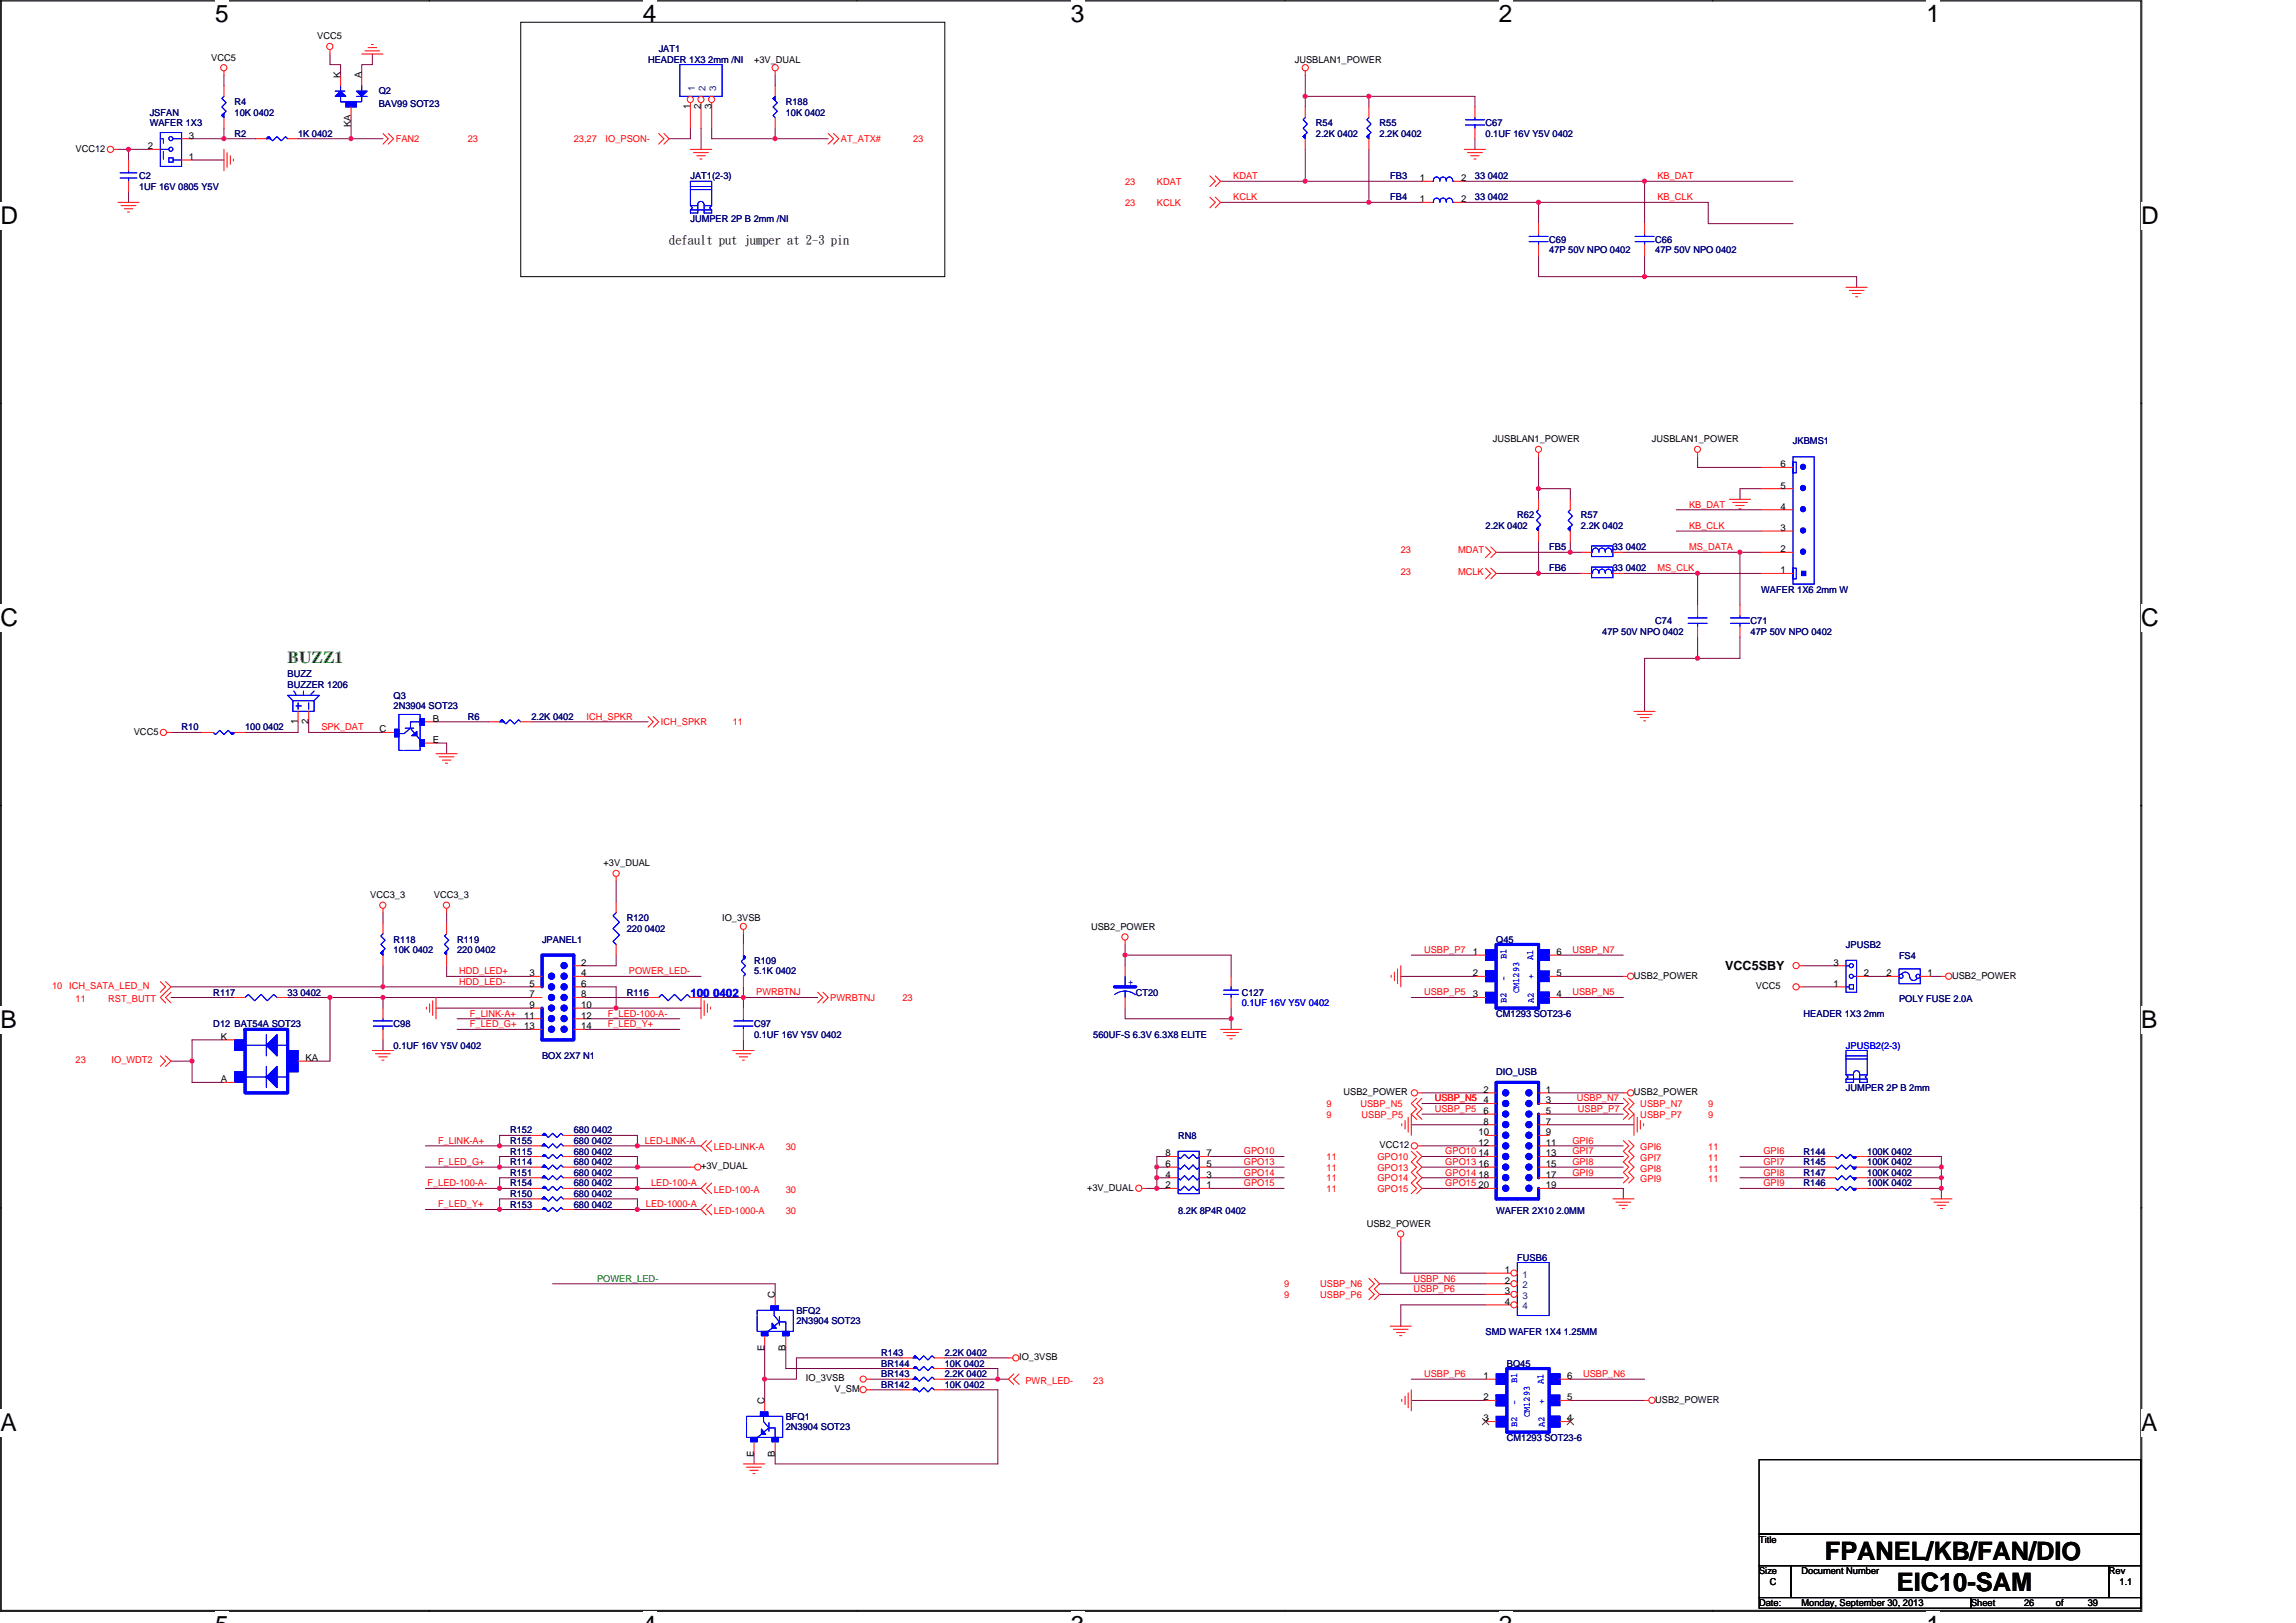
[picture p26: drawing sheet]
<svg xmlns="http://www.w3.org/2000/svg" width="297mm" height="210mm" viewBox="0 0 297 210" stroke-linecap="round" stroke-linejoin="round" font-family="sans-serif">
<defs><g id="words">
<g font-size="3.3">
<text x="236.1" y="201.8">FPANEL/KB/FAN/DIO</text>
<text x="245.4" y="205.9">EIC10-SAM</text>
</g>
<g font-size="3.2">
<text x="27.8" y="2.9">5</text>
<text x="83.2" y="2.9">4</text>
<text x="138.5" y="2.9">3</text>
<text x="193.9" y="2.9">2</text>
<text x="249.3" y="2.9">1</text>
<text x=".1" y="29">D</text>
<text x="277" y="29">D</text>
<text x=".1" y="81">C</text>
<text x="277" y="81">C</text>
<text x=".1" y="133.1">B</text>
<text x="277" y="133.1">B</text>
<text x=".1" y="185.1">A</text>
<text x="277" y="185.1">A</text>
</g>
<text font-size="2.2" fill="#008000" x="37.2" y="85.8">BUZZ1</text>
<g font-size="1.6">
<text x="86.6" y="31.6">default put jumper at 2-3 pin</text>
<text x="223.2" y="125.5">VCC5SBY</text>
</g>
<text font-size="1.5" fill="#00f" x="89.3" y="129.1">100 0402</text>
<g font-size="1.2">
<text x="41" y="5.1">VCC5</text>
<text x="27.3" y="7.8">VCC5</text>
<text x="44" y="10.1" transform="rotate(-90 44 10.1)">K</text>
<text x="46.8" y="10.1" transform="rotate(-90 46.8 10.1)">A</text>
<text x="97.6" y="8.1">+3V_DUAL</text>
<text x="167.5" y="8.1">JUSBLAN1_POWER</text>
<text x="24.4" y="17.9">3</text>
<text x="45.4" y="16.4" transform="rotate(-90 45.4 16.4)">KA</text>
<text x="89.3" y="14.1" transform="rotate(-90 89.3 14.1)">1</text>
<text x="90.7" y="14.1" transform="rotate(-90 90.7 14.1)">2</text>
<text x="92.1" y="14.1" transform="rotate(-90 92.1 14.1)">3</text>
<text x="9.8" y="19.6">VCC12</text>
<text x="19.1" y="19.3">2</text>
<text x="24.4" y="20.7">1</text>
<text x="183.7" y="23.4">1</text>
<text x="189" y="23.4">2</text>
<text x="183.7" y="26.2">1</text>
<text x="189" y="26.2">2</text>
<text x="193.1" y="57.2">JUSBLAN1_POWER</text>
<text x="213.7" y="57.2">JUSBLAN1_POWER</text>
<text x="230.3" y="65.9">4</text>
<text x="230.3" y="63.2">5</text>
<text x="230.3" y="60.5">6</text>
<text x="230.3" y="71.4">2</text>
<text x="230.3" y="68.7">3</text>
<text x="230.3" y="74.2">1</text>
<text x="17.3" y="95.1">VCC5</text>
<text x="38.5" y="93.7" transform="rotate(-90 38.5 93.7)">1</text>
<text x="39.9" y="93.7" transform="rotate(-90 39.9 93.7)">2</text>
<text x="49.1" y="94.7">C</text>
<text x="56" y="93.4">B</text>
<text x="56" y="96.1">E</text>
<text x="78.1" y="112.1">+3V_DUAL</text>
<text x="47.9" y="116.2">VCC3_3</text>
<text x="56.1" y="116.2">VCC3_3</text>
<text x="93.4" y="119.2">IO_3VSB</text>
<text x="75.2" y="124.9">2</text>
<text x="141.2" y="120.3">USB2_POWER</text>
<text x="190.6" y="123.5">1</text>
<text x="201.4" y="123.5">6</text>
<text x="237.2" y="124.9">3</text>
<text x="67.8" y="131.8">11</text>
<text x="68.5" y="126.3">3</text>
<text x="68.5" y="127.7">5</text>
<text x="68.5" y="129">7</text>
<text x="68.5" y="130.4">9</text>
<text x="75.2" y="126.3">4</text>
<text x="75.2" y="127.7">6</text>
<text x="75.2" y="129">8</text>
<text x="75.2" y="130.4">10</text>
<text x="75.2" y="131.8">12</text>
<text x="190.6" y="126.3">2</text>
<text x="190.6" y="129">3</text>
<text x="201.4" y="129">4</text>
<text x="201.4" y="126.3">5</text>
<text x="211.4" y="126.6">USB2_POWER</text>
<text x="227.2" y="128">VCC5</text>
<text x="237.2" y="127.7">1</text>
<text x="241.1" y="126.3">2</text>
<text x="244" y="126.3">2</text>
<text x="249.4" y="126.3">1</text>
<text x="252.5" y="126.6">USB2_POWER</text>
<text x="28.6" y="134.5">K</text>
<text x="39.5" y="137.3">KA</text>
<text x="67.8" y="133.2">13</text>
<text x="75.2" y="133.2">14</text>
<text x="28.6" y="140">A</text>
<text x="173.8" y="141.7">USB2_POWER</text>
<text x="191.9" y="141.4">2</text>
<text x="191.9" y="142.7">4</text>
<text x="200" y="141.4">1</text>
<text x="200" y="142.7">3</text>
<text x="211.4" y="141.7">USB2_POWER</text>
<text x="150.8" y="149.6">8</text>
<text x="156.1" y="149.6">7</text>
<text x="178.5" y="148.6">VCC12</text>
<text x="191.3" y="146.9">10</text>
<text x="191.3" y="148.2">12</text>
<text x="191.3" y="149.6">14</text>
<text x="191.9" y="144.1">6</text>
<text x="191.9" y="145.5">8</text>
<text x="200" y="144.1">5</text>
<text x="200" y="145.5">7</text>
<text x="200" y="146.9">9</text>
<text x="200" y="148.2">11</text>
<text x="200" y="149.6">13</text>
<text x="90.7" y="151.3">+3V_DUAL</text>
<text x="140.6" y="154.1">+3V_DUAL</text>
<text x="150.8" y="153.7">2</text>
<text x="150.8" y="152.4">4</text>
<text x="150.8" y="151">6</text>
<text x="156.1" y="153.7">1</text>
<text x="156.1" y="152.4">3</text>
<text x="156.1" y="151">5</text>
<text x="191.3" y="151">16</text>
<text x="191.3" y="152.4">18</text>
<text x="191.3" y="153.7">20</text>
<text x="200" y="151">15</text>
<text x="200" y="152.4">17</text>
<text x="200" y="153.7">19</text>
<text x="176.8" y="158.7">USB2_POWER</text>
<text x="100.3" y="167.9" transform="rotate(-90 100.3 167.9)">C</text>
<text x="194.7" y="164.7">1</text>
<text x="194.7" y="166.1">2</text>
<text x="194.7" y="167.4">3</text>
<text x="194.7" y="168.8">4</text>
<text x="98.9" y="174.7" transform="rotate(-90 98.9 174.7)">E</text>
<text x="101.6" y="174.7" transform="rotate(-90 101.6 174.7)">B</text>
<text x="104.3" y="178.7">IO_3VSB</text>
<text x="131.8" y="176">IO_3VSB</text>
<text x="191.9" y="178.4">1</text>
<text x="202.8" y="178.4">6</text>
<text x="98.9" y="181.6" transform="rotate(-90 98.9 181.6)">C</text>
<text x="108" y="180.1">V_SM</text>
<text x="191.9" y="181.2">2</text>
<text x="191.9" y="183.9">3</text>
<text x="202.8" y="183.9">4</text>
<text x="202.8" y="181.2">5</text>
<text x="214.1" y="181.5">USB2_POWER</text>
<text x="97.5" y="188.4" transform="rotate(-90 97.5 188.4)">E</text>
<text x="100.3" y="188.4" transform="rotate(-90 100.3 188.4)">B</text>
<text x="227.6" y="199.6">Title</text>
<text x="227.6" y="203.7">Size</text>
<text x="233.1" y="203.7">Document Number</text>
<text x="272.8" y="203.7">Rev</text>
<text x="227.6" y="207.8">Date:</text>
<text x="229" y="205.1">C</text>
<text x="233.1" y="207.8">Monday, September 30, 2013</text>
<text x="255" y="207.8">Sheet</text>
<text x="261.9" y="207.8">26</text>
<text x="266" y="207.8">of</text>
<text x="270.1" y="207.8">39</text>
<text x="274.2" y="205.1">1.1</text>
</g>
<g font-size="1.2" fill="#000080">
<text x="83.8" y="8.1">HEADER 1X3 2mm /NI</text>
<text x="85.2" y="6.7">JAT1</text>
<text x="19.4" y="15">JSFAN</text>
<text x="19.4" y="16.3">WAFER 1X3</text>
<text x="30.3" y="17.7">R2</text>
<text x="30.3" y="13.6">R4</text>
<text x="30.3" y="15">10K 0402</text>
<text x="38.6" y="17.7">1K 0402</text>
<text x="49" y="12.2">Q2</text>
<text x="49" y="13.9">BAV99 SOT23</text>
<text x="101.7" y="13.6">R188</text>
<text x="101.7" y="15">10K 0402</text>
<text x="170.2" y="16.3">R54</text>
<text x="170.2" y="17.7">2.2K 0402</text>
<text x="178.5" y="16.3">R55</text>
<text x="178.5" y="17.7">2.2K 0402</text>
<text x="192.2" y="16.3">C67</text>
<text x="192.2" y="17.7">0.1UF 16V Y5V 0402</text>
<text x="18" y="23.2">C2</text>
<text x="89.3" y="23.2">JAT1(2-3)</text>
<text x="179.8" y="23.2">FB3</text>
<text x="190.8" y="23.2">33 0402</text>
<text x="18" y="24.6">1UF 16V 0805 Y5V</text>
<text x="89.3" y="28.7">JUMPER 2P B 2mm /NI</text>
<text x="179.8" y="25.9">FB4</text>
<text x="190.8" y="25.9">33 0402</text>
<text x="200.4" y="31.4">C69</text>
<text x="200.4" y="32.8">47P 50V NPO 0402</text>
<text x="214.1" y="31.4">C66</text>
<text x="214.1" y="32.8">47P 50V NPO 0402</text>
<text x="232" y="57.5">JKBMS1</text>
<text x="192.2" y="68.5">2.2K 0402</text>
<text x="196.3" y="67.1">R62</text>
<text x="200.4" y="71.2">FB5</text>
<text x="204.5" y="67.1">R57</text>
<text x="204.5" y="68.5">2.2K 0402</text>
<text x="208.7" y="71.2">33 0402</text>
<text x="200.4" y="73.9">FB6</text>
<text x="208.7" y="73.9">33 0402</text>
<text x="227.9" y="76.7">WAFER 1X6 2mm W</text>
<text x="207.3" y="82.2">47P 50V NPO 0402</text>
<text x="214.1" y="80.8">C74</text>
<text x="226.5" y="80.8">C71</text>
<text x="226.5" y="82.2">47P 50V NPO 0402</text>
<text x="37.2" y="87.7">BUZZ</text>
<text x="37.2" y="89">BUZZER 1206</text>
<text x="23.5" y="94.5">R10</text>
<text x="31.7" y="94.5">100 0402</text>
<text x="50.9" y="90.4">Q3</text>
<text x="50.9" y="91.8">2N3904 SOT23</text>
<text x="60.5" y="93.2">R6</text>
<text x="68.7" y="93.2">2.2K 0402</text>
<text x="81.1" y="119.2">R120</text>
<text x="50.9" y="121.9">R118</text>
<text x="50.9" y="123.3">10K 0402</text>
<text x="59.1" y="121.9">R119</text>
<text x="59.1" y="123.3">220 0402</text>
<text x="70.1" y="121.9">JPANEL1</text>
<text x="81.1" y="120.6">220 0402</text>
<text x="97.6" y="124.7">R109</text>
<text x="193.6" y="121.9">Q45</text>
<text x="238.8" y="122.6">JPUSB2</text>
<text x="245.7" y="124">FS4</text>
<text x="27.6" y="128.8">R117</text>
<text x="37.2" y="128.8">33 0402</text>
<text x="81.1" y="128.8">R116</text>
<text x="97.6" y="126.1">5.1K 0402</text>
<text x="146.9" y="128.8">CT20</text>
<text x="160.7" y="128.8">C127</text>
<text x="193.6" y="131.6">CM1293 SOT23-6</text>
<text x="233.3" y="131.6">HEADER 1X3 2mm</text>
<text x="245.7" y="129.6">POLY FUSE 2.0A</text>
<text x="27.6" y="132.9">D12 BAT54A SOT23</text>
<text x="50.9" y="132.9">C98</text>
<text x="50.9" y="135.7">0.1UF 16V Y5V 0402</text>
<text x="70.1" y="137">BOX 2X7 N1</text>
<text x="97.6" y="132.9">C97</text>
<text x="97.6" y="134.3">0.1UF 16V Y5V 0402</text>
<text x="141.4" y="134.3">560UF-S 6.3V 6.3X8 ELITE</text>
<text x="193.6" y="139.1">DIO_USB</text>
<text x="238.8" y="141.2">JUMPER 2P B 2mm</text>
<text x="66" y="148">R155</text>
<text x="66" y="146.6">R152</text>
<text x="66" y="149.4">R115</text>
<text x="74.2" y="148">680 0402</text>
<text x="74.2" y="146.6">680 0402</text>
<text x="74.2" y="149.4">680 0402</text>
<text x="152.4" y="147.3">RN8</text>
<text x="233.3" y="149.4">R144</text>
<text x="241.6" y="149.4">100K 0402</text>
<text x="66" y="152.1">R151</text>
<text x="66" y="154.9">R150</text>
<text x="66" y="153.5">R154</text>
<text x="66" y="150.7">R114</text>
<text x="74.2" y="152.1">680 0402</text>
<text x="74.2" y="154.9">680 0402</text>
<text x="74.2" y="153.5">680 0402</text>
<text x="74.2" y="150.7">680 0402</text>
<text x="233.3" y="150.7">R145</text>
<text x="233.3" y="152.1">R147</text>
<text x="233.3" y="153.5">R146</text>
<text x="241.6" y="150.7">100K 0402</text>
<text x="241.6" y="152.1">100K 0402</text>
<text x="241.6" y="153.5">100K 0402</text>
<text x="66" y="156.2">R153</text>
<text x="74.2" y="156.2">680 0402</text>
<text x="152.4" y="157.1">8.2K 8P4R 0402</text>
<text x="193.6" y="157.1">WAFER 2X10 2.0MM</text>
<text x="196.3" y="163.1">FUSB6</text>
<text x="103" y="169.9">BFQ2</text>
<text x="103" y="171.3">2N3904 SOT23</text>
<text x="192.2" y="172.7">SMD WAFER 1X4 1.25MM</text>
<text x="114" y="176.8">BR144</text>
<text x="114" y="179.6">BR142</text>
<text x="114" y="175.5">R143</text>
<text x="114" y="178.2">BR143</text>
<text x="122.2" y="176.8">10K 0402</text>
<text x="122.2" y="179.6">10K 0402</text>
<text x="122.2" y="175.5">2.2K 0402</text>
<text x="122.2" y="178.2">2.2K 0402</text>
<text x="194.9" y="176.8">BQ45</text>
<text x="101.7" y="183.7">BFQ1</text>
<text x="101.7" y="185">2N3904 SOT23</text>
<text x="194.9" y="186.4">CM1293 SOT23-6</text>
</g>
<g font-size="1.2" fill="#004080">
<text x="89.9" y="11.8" transform="rotate(-90 89.9 11.8)">1</text>
<text x="91.3" y="11.8" transform="rotate(-90 91.3 11.8)">2</text>
<text x="92.6" y="11.8" transform="rotate(-90 92.6 11.8)">3</text>
<text x="197" y="165.3">1</text>
<text x="197" y="166.7">2</text>
<text x="197" y="168">3</text>
<text x="197" y="169.4">4</text>
</g>
<g font-size="1.2" fill="#f00">
<text x="51.2" y="18.4">FAN2</text>
<text x="60.5" y="18.4">23</text>
<text x="74.2" y="18.4">23,27</text>
<text x="78.4" y="18.4">IO_PSON-</text>
<text x="108.8" y="18.4">AT_ATX#</text>
<text x="118.1" y="18.4">23</text>
<text x="145.6" y="23.9">23</text>
<text x="149.7" y="23.9">KDAT</text>
<text x="159.6" y="23.2">KDAT</text>
<text x="214.4" y="23.2">KB_DAT</text>
<text x="145.6" y="26.6">23</text>
<text x="149.7" y="26.6">KCLK</text>
<text x="159.6" y="25.9">KCLK</text>
<text x="214.4" y="25.9">KB_CLK</text>
<text x="218.5" y="65.7">KB_DAT</text>
<text x="181.2" y="71.6">23</text>
<text x="188.6" y="71.6">MDAT</text>
<text x="218.5" y="68.4">KB_CLK</text>
<text x="218.5" y="71.2">MS_DATA</text>
<text x="181.2" y="74.4">23</text>
<text x="188.6" y="74.4">MCLK</text>
<text x="214.4" y="73.9">MS_CLK</text>
<text x="41.6" y="94.5">SPK_DAT</text>
<text x="75.9" y="93.1">ICH_SPKR</text>
<text x="85.5" y="93.8">ICH_SPKR</text>
<text x="94.8" y="93.8">11</text>
<text x="184.2" y="123.3">USBP_P7</text>
<text x="203.4" y="123.3">USBP_N7</text>
<text x="6.7" y="128">10</text>
<text x="9" y="128">ICH_SATA_LED_N</text>
<text x="9.8" y="129.6">11</text>
<text x="14" y="129.6">RST_BUTT</text>
<text x="59.4" y="126">HDD_LED+</text>
<text x="59.4" y="127.4">HDD_LED-</text>
<text x="60.8" y="131.5">F_LINK-A+</text>
<text x="78.6" y="131.5">F_LED-100-A-</text>
<text x="81.4" y="126">POWER_LED-</text>
<text x="97.8" y="128.8">PWRBTNJ</text>
<text x="107.4" y="129.5">PWRBTNJ</text>
<text x="116.8" y="129.5">23</text>
<text x="184.2" y="128.8">USBP_P5</text>
<text x="203.4" y="128.8">USBP_N5</text>
<text x="9.8" y="137.6">23</text>
<text x="14.4" y="137.6">IO_WDT2</text>
<text x="60.8" y="132.9">F_LED_G+</text>
<text x="78.6" y="132.9">F_LED_Y+</text>
<text x="171.6" y="143.2">9</text>
<text x="176" y="143.2">USBP_N5</text>
<text x="185.6" y="143.9">USBP_P5</text>
<text x="185.6" y="142.5">USBP_N5</text>
<text x="204" y="142.5">USBP_N7</text>
<text x="204.1" y="143.9">USBP_P7</text>
<text x="212.2" y="143.2">USBP_N7</text>
<text x="221" y="143.2">9</text>
<text x="56.7" y="148">F_LINK-A+</text>
<text x="83.4" y="148">LED-LINK-A</text>
<text x="92.3" y="148.8">LED-LINK-A</text>
<text x="101.7" y="148.8">30</text>
<text x="160.9" y="149.4">GPO10</text>
<text x="171.6" y="144.6">9</text>
<text x="176.1" y="144.6">USBP_P5</text>
<text x="187" y="149.4">GPO10</text>
<text x="203.4" y="149.4">GPI7</text>
<text x="203.4" y="148">GPI6</text>
<text x="212.2" y="148.8">GPI6</text>
<text x="212.2" y="144.6">USBP_P7</text>
<text x="221" y="144.6">9</text>
<text x="221" y="148.8">11</text>
<text x="228.1" y="149.4">GPI6</text>
<text x="55.3" y="153.5">F_LED-100-A-</text>
<text x="56.7" y="150.7">F_LED_G+</text>
<text x="84.2" y="153.5">LED-100-A</text>
<text x="92.3" y="154.3">LED-100-A</text>
<text x="101.7" y="154.3">30</text>
<text x="160.9" y="150.7">GPO13</text>
<text x="160.9" y="152.1">GPO14</text>
<text x="160.9" y="153.5">GPO15</text>
<text x="171.6" y="150.1">11</text>
<text x="171.6" y="151.4">11</text>
<text x="171.6" y="152.8">11</text>
<text x="171.6" y="154.2">11</text>
<text x="178.2" y="150.1">GPO10</text>
<text x="178.2" y="151.4">GPO13</text>
<text x="178.2" y="152.8">GPO14</text>
<text x="178.2" y="154.2">GPO15</text>
<text x="187" y="150.7">GPO13</text>
<text x="187" y="153.5">GPO15</text>
<text x="187" y="152.1">GPO14</text>
<text x="203.4" y="150.7">GPI8</text>
<text x="203.4" y="152.1">GPI9</text>
<text x="212.2" y="150.2">GPI7</text>
<text x="212.2" y="151.6">GPI8</text>
<text x="212.2" y="153">GPI9</text>
<text x="221" y="150.2">11</text>
<text x="221" y="151.6">11</text>
<text x="221" y="153">11</text>
<text x="228.1" y="152.1">GPI8</text>
<text x="228.1" y="153.5">GPI9</text>
<text x="228.1" y="150.7">GPI7</text>
<text x="56.7" y="156.2">F_LED_Y+</text>
<text x="83.6" y="156.2">LED-1000-A</text>
<text x="92.3" y="157.1">LED-1000-A</text>
<text x="101.7" y="157.1">30</text>
<text x="166.1" y="166.5">9</text>
<text x="166.1" y="167.9">9</text>
<text x="170.8" y="166.5">USBP_N6</text>
<text x="170.8" y="167.9">USBP_P6</text>
<text x="182.9" y="165.8">USBP_N6</text>
<text x="182.9" y="167.2">USBP_P6</text>
<text x="132.7" y="179">PWR_LED-</text>
<text x="141.4" y="179">23</text>
<text x="184.2" y="178.2">USBP_P6</text>
<text x="204.8" y="178.2">USBP_N6</text>
</g>
<g font-size="1.2" fill="#00f">
<text x="194.9" y="124.1" transform="rotate(-90 194.9 124.1)">B1</text>
<text x="198.3" y="124.2" transform="rotate(-90 198.3 124.2)">A1</text>
<text x="146" y="127.4">+</text>
<text x="160.7" y="130.2">0.1UF 16V Y5V 0402</text>
<text x="194.9" y="129.8" transform="rotate(-90 194.9 129.8)">B2</text>
<text x="194.9" y="126.9" transform="rotate(-90 194.9 126.9)">-</text>
<text x="196.6" y="128.5" transform="rotate(-90 196.6 128.5)">CM1293</text>
<text x="198.5" y="129.8" transform="rotate(-90 198.5 129.8)">A2</text>
<text x="198.5" y="126.7" transform="rotate(-90 198.5 126.7)">+</text>
<text x="238.8" y="135.7">JPUSB2(2-3)</text>
<text x="196.3" y="179" transform="rotate(-90 196.3 179)">B1</text>
<text x="199.7" y="179.1" transform="rotate(-90 199.7 179.1)">A1</text>
<text x="196.3" y="184.6" transform="rotate(-90 196.3 184.6)">B2</text>
<text x="196.3" y="181.7" transform="rotate(-90 196.3 181.7)">-</text>
<text x="197.9" y="183.4" transform="rotate(-90 197.9 183.4)">CM1293</text>
<text x="199.8" y="184.6" transform="rotate(-90 199.8 184.6)">A2</text>
<text x="199.8" y="181.6" transform="rotate(-90 199.8 181.6)">+</text>
</g>
<text font-size="1.2" fill="#008000" x="77.3" y="165.8">POWER_LED-</text>
</g></defs>
<path d="M0 0h277.1v208.5h-277.1zM.2 .1h276.8v208.2h-276.8z" fill="none" stroke="#000" stroke-width=".13"/>
<g fill="#fff">
<path d="M27.8 .1h1.8v3.5h-1.8z"/>
<path d="M27.8 208.4h1.8v1.5h-1.8z"/>
</g>
<path d="M55.5 0v.1M55.5 208.3v.2" fill="none" stroke="#000" stroke-width=".13"/>
<g fill="#fff">
<path d="M83.2 .1h1.7v3.5h-1.7z"/>
<path d="M83.2 208.4h1.7v1.5h-1.7z"/>
</g>
<path d="M110.9 0v.1M110.9 208.3v.2" fill="none" stroke="#000" stroke-width=".13"/>
<g fill="#fff">
<path d="M138.5 .1h1.8v3.5h-1.8z"/>
<path d="M138.5 208.4h1.8v1.5h-1.8z"/>
</g>
<path d="M166.2 0v.1M166.2 208.3v.2" fill="none" stroke="#000" stroke-width=".13"/>
<g fill="#fff">
<path d="M193.9 .1h1.8v3.5h-1.8z"/>
<path d="M193.9 208.4h1.8v1.5h-1.8z"/>
</g>
<path d="M221.6 0v.1M221.6 208.3v.2" fill="none" stroke="#000" stroke-width=".13"/>
<g fill="#fff">
<path d="M249.3 .1h1.7v3.5h-1.7z"/>
<path d="M249.3 208.4h1.7v1.5h-1.7z"/>
<path d="M.1 26.1h2.3v3.6h-2.3z"/>
<path d="M277 26.1h2.3v3.6h-2.3z"/>
<path d="M.1 78.2h2.3v3.5h-2.3z"/>
<path d="M277 78.2h2.3v3.5h-2.3z"/>
</g>
<path d="M0 52.2h.2M277 52.2h.1" fill="none" stroke="#000" stroke-width=".13"/>
<g fill="#fff">
<path d="M.1 130.2h2.1v3.6h-2.1z"/>
<path d="M277 130.2h2.1v3.6h-2.1z"/>
</g>
<path d="M0 104.2h.2M277 104.2h.1" fill="none" stroke="#000" stroke-width=".13"/>
<path d="M.1 104.2h.1z" fill="#000" stroke="#000" stroke-width=".13"/>
<g fill="#fff">
<path d="M.1 182.3h2.1v3.5h-2.1z"/>
<path d="M277 182.3h2.1v3.5h-2.1z"/>
</g>
<path d="M67.4 2.9h54.8v32.9h-54.8zM0 156.3h.2M277 156.3h.1M227.6 188.8h49.4v9.7h-49.4zM227.6 198.5h49.4v4.1h-49.4zM227.6 202.6h4.1v4.1h-4.1zM227.6 206.7h27.4v1.4h-27.4zM231.7 202.6h41.1v4.1h-41.1zM255 206.7h22v1.4h-22zM272.8 202.6h4.2v4.1h-4.2z" fill="none" stroke="#000" stroke-width=".13"/>
<g fill="none" stroke="#800040" stroke-width=".13">
<path d="M15.3 19.3h1.3M16.6 19.3h2.8M16.6 19.3v1.4M24.8 17.9h4.2M29 9.7v1.4M29 16.6v1.3M29 17.9h4.1M38.6 17.9h6.8M42.7 7v1.4h1.4v1.3M45.4 17.9h4.1M45.4 15.2v2.7M48.2 7v1.4h-1.4v1.3"/>
<path d="M89.3 16.6v1.3h-2.7M90.7 16.6v2.7M92.1 16.6v1.3h8.2M100.3 9.7v1.4M100.3 16.6v1.3M100.3 17.9h6.8M168.9 12.5h8.2M168.9 19.3v4.2M168.9 9.7v2.8M168.9 12.5v1.3M177.1 19.3v6.9M177.1 12.5v1.3"/>
<path d="M177.1 12.5h13.7v1.3M190.8 17.9v1.4M16.6 24.8v1.4M24.8 20.7h4.2M157.9 26.2h19.2M157.9 23.5h11M168.9 23.5h15.1M177.1 26.2h6.9M189.4 23.5h23.4M189.4 26.2h9.6M199 26.2h22v2.7h11M199 33v2.8h13.8"/>
<path d="M199 26.2v2.7M212.8 33v2.8M212.8 35.8h27.4v1.4M212.8 23.5h19.2M212.8 23.5v5.4M199 59.1v4.1M219.6 59.1v1.4h8.3M193.6 74.2h5.4M193.6 71.5h9.6M199 63.2v1.4M199 63.2h4.2v1.4M199 74.2h5.5"/>
<path d="M199 70.1v4.1M203.2 70.1v1.4M203.2 71.5h1.3M210 71.5h15.1v6.8M210 74.2h9.6v4.1M216.9 66h11M216.9 68.7h11M219.6 74.2h8.3M225.1 71.5h2.8M227.9 63.2h-2.8v1.4M22.1 94.8h4.1M38.6 93.4v1.4h-6.9"/>
<path d="M39.9 93.4v1.4h9.6M56.4 93.4h6.9M56.4 96.1h1.4v1.4M68.7 93.4h15.1M219.6 82.4v2.8M219.6 85.2h-6.8v6.8M225.1 82.4v2.8h-5.5M49.5 118.1v1.4M57.8 118.1v1.4M79.7 114v2.7M22.1 129.1h8.2M22.1 137.3h2.7"/>
<path d="M22.1 127.7h27.4M24.8 137.3v2.7h4.2M29 134.5h-4.2v2.8M37.2 129.1h5.5M42.7 129.1v8.2h-2.8M42.7 129.1h6.8M49.5 124.9v2.8M49.5 127.7h19.2M49.5 134.5v1.4M49.5 129.1v1.3M49.5 129.1h19.2M56.4 130.4h12.3"/>
<path d="M57.8 124.9v1.4h10.9M59.1 131.8h9.6M59.1 133.2h9.6M75.6 131.8h12.3M75.6 133.2h12.3M75.6 129.1h8.2M75.6 127.7h4.1v2.7M75.6 130.4h4.1M75.6 126.3h15.1M79.7 123.6v1.3h-4.1M79.7 130.4h11M90.7 129.1h5.5"/>
<path d="M96.2 129.1h9.6M96.2 129.1v1.3M96.2 120.8v1.4M96.2 134.5v1.4M96.2 127.7v1.4M145.6 122.2v1.4M145.6 130.4v1.4h13.7M145.6 123.6v1.3M145.6 123.6h13.7v2.7M159.3 130.4v1.4M159.3 131.8v1.4M181.2 126.3h9.6"/>
<path d="M182.6 129.1h8.2M182.6 123.6h8.2M201.8 123.6h8.2M201.8 129.1h8.2M201.8 126.3h8.2M233.3 127.7h4.1M233.3 124.9h4.1M241.6 126.3h2.7M249.8 126.3h1.4M55 156.5h9.6M55 148.3h9.6M55 153.8h9.6"/>
<path d="M55 151h9.6M64.6 153.8h4.1M64.6 156.5h4.1M64.6 151h4.1M64.6 148.3h4.1M68.7 149.6h-4.1v1.4M68.7 146.9h-4.1v1.4M68.7 152.4h-4.1v1.4M68.7 155.1h-4.1v1.4M74.2 152.4h8.3v1.4M74.2 153.8h8.3M74.2 156.5h8.3"/>
<path d="M74.2 149.6h8.3v1.4M74.2 146.9h8.3v1.4M74.2 148.3h8.3M74.2 151h8.3M74.2 155.1h8.3v1.4M82.5 151h6.8M82.5 153.8h8.2M82.5 156.5h8.2M82.5 148.3h8.2M148.3 153.8h1.4M149.7 153.8h1.3M149.7 152.4h1.3"/>
<path d="M149.7 151h1.3M149.7 152.4v1.4M149.7 151v1.4M151 149.6h-1.3v1.4M156.5 151h9.6M156.5 152.4h9.6M156.5 153.8h9.6M156.5 149.6h9.6M182.6 145.5h9.6M184 148.3h8.2M184 151h8.2M184 144.1h8.2"/>
<path d="M184 149.6h8.2M184 153.8h8.2M184 141.4h8.2M184 152.4h8.2M184 142.8h8.2M200.4 152.4h9.6M200.4 149.6h9.6M200.4 148.3h9.6M200.4 144.1h9.6M200.4 141.4h9.6M200.4 153.8h9.6v1.3M200.4 151h9.6"/>
<path d="M200.4 142.8h9.6M200.4 145.5h11M225.1 152.4h11M225.1 153.8h11M225.1 151h11M225.1 149.6h11M241.6 152.4h9.6M241.6 149.6h9.6v1.4M241.6 151h9.6M241.6 153.8h9.6M251.2 153.8v1.3M251.2 152.4v1.4"/>
<path d="M251.2 151v1.4M71.5 166.1h28.8v1.4M98.9 178.4v2.8M98.9 174.3v4.1M101.7 174.3v2.8h15.1M112.6 178.4h4.2M112.6 179.8h4.2M116.8 175.7h-13.8v2.7h-4.1M122.2 178.4h6.9M122.2 175.7h8.3M122.2 179.8h6.9v9.6h-28.8v-1.4M122.2 177.1h6.9v1.3"/>
<path d="M129.1 178.4h1.4M178.5 166.1h13.7M178.5 167.5h13.7M181.2 160.6v4.1h11M182.6 178.4h9.6M192.2 168.8h-11v2.8M203.2 178.4h9.6M97.6 188v1.4M182.6 181.2h9.6M203.2 181.2h9.6"/>
</g>
<g fill="#f0f" stroke="#f0f" stroke-width=".13">
<circle cx="79.7" cy="130.4" r=".27"/>
<circle cx="49.5" cy="127.7" r=".27"/>
<circle cx="24.8" cy="137.3" r=".27"/>
<circle cx="16.6" cy="19.3" r=".27"/>
<circle cx="45.4" cy="17.9" r=".27"/>
<circle cx="29" cy="17.9" r=".27"/>
<circle cx="42.7" cy="129" r=".27"/>
<circle cx="49.5" cy="129" r=".27"/>
<circle cx="96.2" cy="129" r=".27"/>
<circle cx="225.1" cy="71.4" r=".27"/>
<circle cx="219.6" cy="74.2" r=".27"/>
<circle cx="199" cy="74.2" r=".27"/>
<circle cx="203.1" cy="71.4" r=".27"/>
<circle cx="199" cy="63.2" r=".27"/>
<circle cx="219.6" cy="85.2" r=".27"/>
<circle cx="168.9" cy="23.4" r=".27"/>
<circle cx="212.8" cy="35.8" r=".27"/>
<circle cx="212.8" cy="23.4" r=".27"/>
<circle cx="199" cy="26.2" r=".27"/>
<circle cx="177.1" cy="26.2" r=".27"/>
<circle cx="168.9" cy="12.5" r=".27"/>
<circle cx="177.1" cy="12.5" r=".27"/>
<circle cx="149.7" cy="153.7" r=".27"/>
<circle cx="149.7" cy="152.4" r=".27"/>
<circle cx="251.1" cy="152.4" r=".27"/>
<circle cx="145.5" cy="123.6" r=".27"/>
<circle cx="251.1" cy="151" r=".27"/>
<circle cx="64.6" cy="156.5" r=".27"/>
<circle cx="64.6" cy="148.2" r=".27"/>
<circle cx="82.4" cy="148.2" r=".27"/>
<circle cx="64.6" cy="151" r=".27"/>
<circle cx="64.6" cy="153.7" r=".27"/>
<circle cx="82.4" cy="153.7" r=".27"/>
<circle cx="82.4" cy="156.5" r=".27"/>
<circle cx="82.4" cy="151" r=".27"/>
<circle cx="159.3" cy="131.8" r=".27"/>
<circle cx="149.7" cy="151" r=".27"/>
<circle cx="129.1" cy="178.4" r=".27"/>
<circle cx="98.9" cy="178.4" r=".27"/>
<circle cx="251.1" cy="153.7" r=".27"/>
<circle cx="100.3" cy="17.9" r=".27"/>
</g>
<g fill="none" stroke="#f00" stroke-width=".13">
<path d="M14.7 19.3h.6M29 19.3v2.8M29 9.2v.5M29.4 19.7v2M42.7 6.4v.6M44.1 9.7v1.4M45.4 13.8v1.4M46.8 9.7v1.4M46.8 7h2.7M47.2 6.6h1.9M47.6 6.2h1.1M48 5.8h.3"/>
<path d="M49.5 17.3l.7 .6-.7 .7M50.2 17.3l.7 .6-.7 .7M85.2 17.3l.7 .6-.7 .7M85.9 17.3l.7 .6-.7 .7M89.3 19.3h2.8M89.7 19.7h1.9M100.3 9.2v.5M100.3 11.1v1.4M100.3 15.2v1.4M107.1 17.3l.7 .6-.7 .7M107.8 17.3l.7 .6-.7 .7M168.9 9.2v.5"/>
<path d="M168.9 13.8v1.4M168.9 17.9v1.4M177.1 13.8v1.4M177.1 17.9v1.4M189.4 19.3h2.8M189.9 19.7h1.9M15.3 26.2h2.7M15.7 26.6h1.9M16.1 27h1.1M16.5 27.4h.3M29.8 20.2v1.1M30.2 20.6v.2"/>
<path d="M90.1 20.2h1.1M90.5 20.6h.3M156.5 22.8l.7 .7-.7 .6M156.5 25.5l.7 .7-.7 .7M157.2 22.8l.7 .7-.7 .6M157.2 25.5l.7 .7-.7 .7M184 23.5h1.3M188.1 23.5h1.3M190.3 20.2h1.1M190.7 20.6h.3M199 28.9v1.4M199 31.7v1.3"/>
<path d="M238.8 37.2h2.8M239.2 37.6h1.9M239.6 38h1.1M240.1 38.4h.2M199 58.5v.6M219.6 58.5v.6M192.2 70.8l.7 .7-.7 .6M192.2 73.5l.7 .7-.7 .7M192.9 70.8l.7 .7-.7 .6M192.9 73.5l.7 .7-.7 .7M223.7 64.6h2.8M224.2 65h1.9"/>
<path d="M224.6 65.4h1.1M225 65.8h.3M225.1 78.3v1.4M227.9 74.2h4.1M227.9 71.5h4.1M227.9 68.7h4.1M227.9 66h4.1M227.9 63.2h4.1M227.9 60.5h4.1M21.6 94.8h.5M38.6 92v1.4M39.9 92v1.4"/>
<path d="M56.4 97.5h2.7M56.8 97.9h1.9M57.2 98.3h1.1M57.6 98.7h.3M83.8 92.7l.7 .7-.7 .7M84.5 92.7l.7 .7-.7 .7M211.4 92h2.7M211.8 92.4h1.9M212.2 92.8h1.1M212.6 93.3h.3M225.1 81v1.4M49.5 117.5v.6"/>
<path d="M49.5 119.5v1.3M57.8 117.5v.6M79.7 113.4v.6M79.7 116.7v1.4M20.7 127l.7 .7-.7 .7M20.7 136.6l.7 .7-.7 .7M21.4 127l.7 .7-1.4 1.4 .7 .7M21.4 136.6l.7 .7-.7 .7M22.1 128.4l-.7 .7 .7 .7M29 134.5h1.3M38.6 137.3h1.3M48.2 135.9h2.7"/>
<path d="M48.6 136.3h1.9M49 136.7h1.1M49.4 137.2h.3M49.5 123.6v1.3M49.5 130.4v1.4M49.5 133.2v1.3M55.2 130.3v.3M55.6 129.9v1.1M56 129.5v1.9M56.4 129.1v2.7M68.7 126.3h1.4M68.7 127.7h1.4"/>
<path d="M68.7 129.1h1.4M68.7 130.4h1.4M68.7 133.2h1.4M68.7 131.8h1.4M74.2 126.3h1.4M74.2 124.9h1.4M74.2 127.7h1.4M74.2 129.1h1.4M74.2 130.4h1.4M74.2 133.2h1.4M74.2 131.8h1.4M79.7 122.2v1.4"/>
<path d="M90.7 129.1v2.7M91.1 129.5v1.9M91.5 129.9v1.1M91.9 130.3v.3M94.8 135.9h2.8M95.2 136.3h1.9M95.6 136.7h1.1M96.1 137.2h.2M96.2 120.3v.5M96.2 130.4v1.4M96.2 133.2v1.3M105.8 128.4l.7 .7-.7 .7"/>
<path d="M106.5 128.4l.6 .7-.6 .7M145.6 121.6v.6M145.6 124.9v1.4M145.6 129.1v1.3M157.9 133.2h2.8M158.3 133.6h1.9M158.7 134h1.1M159.1 134.4h.3M180 126.2v.2M180.4 125.8v1.1M180.8 125.3v2M181.2 124.9v2.8"/>
<path d="M210 126.3h.6M232.8 127.7h.5M232.8 124.9h.5M237.4 124.9h1.4M237.4 127.7h1.4M240.2 126.3h1.4M244.3 126.3h1.4M248.4 126.3h1.4M251.2 126.3h.5M29 140h1.3M68.7 152.4h1.4M68.7 155.1h1.4"/>
<path d="M68.7 148.3h1.4M72.9 152.4h1.3M72.9 155.1h1.3M72.9 148.3h1.3M89.3 151h.6M91.4 147.6l-.7 .7 .7 .6M91.4 153.1l-.7 .7 .7 .6M91.4 155.8l-.7 .7 .7 .7M92.1 147.6l-.7 .7 .7 .6M92.1 153.1l-.7 .7 .7 .6M92.1 155.8l-.7 .7 .7 .7M147.7 153.8h.6"/>
<path d="M151 152.4h1.4M151 153.8h1.4M151 151h1.4M151 149.6h1.4M155.1 152.4h1.4M155.1 153.8h1.4M155.1 151h1.4M155.1 149.6h1.4M181.4 145.4v.2M181.8 145v1.1M182.2 144.5v2M182.6 144.1l.7 .7"/>
<path d="M182.6 148.9l.7 .7-.7 .7 .7 .7-.7 .7 .7 .7-.7 .7 .7 .7-.7 .6M182.6 144.1v2.8M183.3 142.1l-.7 .7 .7 .7-.7 .6M183.3 148.9l.7 .7-.7 .7 .7 .7-.7 .7 .7 .7-.7 .7 .7 .7-.7 .6M183.4 141.4h.6M183.4 148.3h.6M184 142.1l-.7 .7 .7 .7-.7 .6 .7 .7M208.7 155.1h2.7M209.1 155.5h1.9M209.5 155.9h1.1M209.9 156.4h.3M210 141.4h.6"/>
<path d="M210 147.6l.7 .7-.7 .6 .7 .7-.7 .7 .7 .7-.7 .7 .7 .7-.7 .7M210 142.1l.7 .7-.7 .7 .7 .6-.7 .7M210.7 147.6l.7 .7-.7 .6 .7 .7-.7 .7 .7 .7-.7 .7 .7 .7-.7 .7M210.7 142.1l.7 .7-.7 .7 .7 .6M211.4 144.1v2.8M211.4 144.1l-.7 .7M211.8 144.5v2M212.2 145v1.1M212.6 145.4v.2M249.8 155.1h2.7M250.2 155.5h1.9M250.6 155.9h1.1"/>
<path d="M251 156.4h.3M112.1 178.4h.5M112.1 179.8h.5M116.8 177.1h1.3M116.8 179.8h1.3M120.9 177.1h1.3M120.9 179.8h1.3M130.5 175.7h.5M131.1 177.8l-.6 .6 .6 .7M131.8 177.8l-.7 .6 .7 .7M177.1 165.4l.7 .7-.7 .7 .7 .7-.7 .6M177.8 165.4l.7 .7-.7 .7 .7 .7-.7 .6"/>
<path d="M179.8 171.6h2.8M180.3 172h1.9M180.7 172.4h1.1M181.1 172.8h.3M181.2 160.1v.5M182.6 179.8v2.7M192.2 178.4h1.4M201.8 178.4h1.4M96.2 189.4h2.7M96.6 189.8h1.9M97 190.2h1.1M97.4 190.6h.3"/>
<path d="M181.4 181v.3M181.8 180.6v1.1M182.2 180.2v1.9M192.2 181.2h1.4M192.2 183.9h1.4M201.8 181.2h1.4M201.8 183.9h1.4M212.8 181.2h.5"/>
<circle cx="14.3" cy="19.3" r=".4"/>
<circle cx="29" cy="8.8" r=".4"/>
<circle cx="42.7" cy="6" r=".4"/>
<circle cx="100.3" cy="8.8" r=".4"/>
<circle cx="168.9" cy="8.8" r=".4"/>
<circle cx="199" cy="58.1" r=".39"/>
<circle cx="219.6" cy="58.1" r=".39"/>
<circle cx="21.1" cy="94.8" r=".4"/>
<circle cx="49.5" cy="117.1" r=".4"/>
<circle cx="57.8" cy="117.1" r=".4"/>
<circle cx="79.7" cy="113" r=".4"/>
<circle cx="96.2" cy="119.9" r=".39"/>
<circle cx="145.5" cy="121.2" r=".4"/>
<circle cx="211" cy="126.3" r=".4"/>
<circle cx="232.4" cy="124.9" r=".4"/>
<circle cx="232.4" cy="127.7" r=".4"/>
<circle cx="252.1" cy="126.3" r=".4"/>
<circle cx="90.3" cy="151" r=".4"/>
<circle cx="147.3" cy="153.7" r=".4"/>
<circle cx="181.2" cy="159.6" r=".4"/>
<circle cx="183" cy="148.2" r=".4"/>
<circle cx="183" cy="141.4" r=".4"/>
<circle cx="211" cy="141.4" r=".4"/>
<circle cx="111.7" cy="179.8" r=".4"/>
<circle cx="111.7" cy="178.4" r=".4"/>
<circle cx="131.4" cy="175.7" r=".4"/>
<circle cx="213.7" cy="181.2" r=".4"/>
</g>
<g fill="none" stroke="#00f" stroke-width=".13">
<path d="M43.4 11.8h1.2M44.1 12.5v.7h2.7v-.7M44.1 11.1v.7M44.1 13.2h1.3M46.1 12.5h1.4M46.8 11.1v.7M87.9 8.4h5.5v4.1h-5.5zM100.3 12.5l-.3 .2 .6 .6-.6 .5 .6 .6-.6 .5 .3 .3M168.9 15.2l-.3 .3 .5 .5-.5 .6 .5 .5-.5 .6 .3 .2M177.1 15.2l-.3 .3 .6 .5-.6 .6 .6 .5-.6 .6 .3 .2M185.5 23.3v.2h-.2M185.5 23.3a.4 .4 0 0 1 .4-.4 .4 .4 0 0 1 .4 .4"/>
<path d="M186.3 23.3a.4 .4 0 0 1 .4-.4 .4 .4 0 0 1 .4 .4 .41 .41 0 0 1 .4-.4 .41 .41 0 0 1 .4 .4M186.3 23.3v.2M187.1 23.3v.2M187.9 23.3v.2h.2M197.8 31.3h2.5M197.8 30.6h2.5M199 30.3v.3M199 31.3v.4M232 59.1h2.7v16.5h-2.7zM232 59.8h.4v1.4h-.4zM223.9 79.9h2.5M225.1 79.7v.2"/>
<path d="M232 73.5h.4v1.4h-.4zM37.9 90.7h2.7v1.3h-2.7zM37.9 90.7l-.7-.7h4.1l-.7 .7M38 89.4l.3 .4M38.3 91.3h.7M38.6 90.9v.9M39.3 89.4v.4M39.9 90.9v.9M40.6 89.4l-.4 .4M223.9 80.6h2.5M225.1 80.6v.4M79.7 118.1l-.4 .4 .8 .8-.8 .8 .8 .9-.8 .8 .4 .4"/>
<path d="M31.7 135.2h2.8M31.7 139.3h2.8M34.5 139.3h2.7M34.5 135.2h2.7M34.5 135.2l1.3-1.3v2.7zM34.5 133.9v2.7M34.5 138v2.7M34.5 135.2l1.3 .2M34.5 135.2l1.3 .3M34.5 135.2l1.3 .4M34.5 135.2l1.3 .6M34.5 135.2l1.3 .7"/>
<path d="M34.5 135.2l1.3 1M34.5 135.2l1.3 .9M34.5 135.2l1.3 1.1M34.5 135.2l1.3 1.3M34.5 139.3l1.3 .2M34.5 139.3l1.3 .3M34.5 139.3l1.3 .5M34.5 139.3l1.3 .6M34.5 139.3l1.3 .7M34.5 139.3l1.3 .9M34.5 139.3l1.3 1M34.5 139.3l1.3 1.1"/>
<path d="M34.5 139.3l1.3 1.3M35.8 134l-1.3 1.2M35.8 134.1l-1.3 1.1M35.8 134.5l-1.3 .7M35.8 134.7l-1.3 .5M35.8 134.8l-1.3 .4M35.8 135l-1.3 .2M35.8 135.1l-1.3 .1M35.8 138.1l-1.3 1.2M35.8 138.2l-1.3 1.1M35.8 138.4l-1.3 .9M35.8 138.5l-1.3 .8"/>
<path d="M35.8 138.7l-1.3 .6M35.8 138.8l-1.3 .5M35.8 138.9l-1.3 .4M35.8 139.1l-1.3 .2M35.8 139.2l-1.3 .1M35.8 134.3l-1.2 .9 1.2-.8M35.8 138v2.7l-1.3-1.4zM48.3 132.8h2.5M48.3 132.1h2.5M49.5 131.8v.3M49.5 132.8v.4M49.5 120.8l-.2 .3 .5 .5-.5 .6 .5 .5-.5 .6 .2 .3"/>
<path d="M95 132.8h2.4M95 132.1h2.4M96.2 131.8v.3M96.2 132.8v.4M144.2 128.7a2.15 2.15 0 0 1 1.4-.5h-.1a2.05 2.05 0 0 1 1.4 .5M145.6 128.2v.9M145.6 126.3v1.4M238.8 127.7h.4M238.8 124.2h1.4v4.2h-1.4zM238.8 124.9h.4M239.2 127.4h.6v.6h-.6zM239.8 126.3h.4"/>
<path d="M245.7 125.3h2.7v2h-2.7zM246 126.1a.55 .55 0 0 1 .6-.3 .55 .55 0 0 1 .4 .5M247.1 126.3a.52 .52 0 0 0 .3 .5 .52 .52 0 0 0 .6-.2M70.1 152.4l.3-.3 .5 .6 .6-.6 .5 .6 .6-.6 .3 .3M70.1 155.1l.3-.3 .5 .6 .6-.6 .5 .6 .6-.6 .3 .3M70.1 148.3l.3-.3 .5 .5 .6-.5 .5 .5 .6-.5 .3 .3M152.4 153.8l.3 .2 .5-.5 .6 .5 .5-.5 .6 .5 .2-.2M152.4 152.4l.3 .3 .5-.6 .6 .6 .5-.6 .6 .6 .2-.3M152.4 151l.3 .3 .5-.6 .6 .6 .5-.6 .6 .6 .2-.3M152.4 149.6l.3 .3 .5-.5 .6 .5 .5-.5 .6 .5 .2-.3M152.4 148.9h2.7v5.5h-2.7zM118.1 177.1l.3-.3 .6 .5 .5-.5 .6 .5 .5-.5 .3 .3"/>
<path d="M118.1 179.8l.3-.3 .6 .6 .5-.6 .6 .6 .5-.6 .3 .3M200.4 177.8h1.4v1.3h-1.4M194.9 180.5h-1.3v1.4h1.3M200.4 183.2h1.4v1.4h-1.4"/>
<circle cx="239.5" cy="126.3" r=".27"/>
<circle cx="239.5" cy="124.9" r=".27"/>
<circle cx="245.9" cy="126.3" r=".27"/>
<circle cx="248.1" cy="126.3" r=".27"/>
</g>
<g fill="#00f" stroke="#00f" stroke-width=".13">
<path d="M46.1 11.8h1.4l-.7 .7z" fill-rule="evenodd"/>
<path d="M43.4 12.5l.7-.7 .6 .7z" fill-rule="evenodd"/>
<path d="M44.7 13.2h1.4v.6h-1.4z" fill-rule="evenodd"/>
<path d="M46.1 11.8h1.4l-.7 .7z" fill-rule="evenodd"/>
<path d="M43.4 12.5l.7-.7 .6 .7z" fill-rule="evenodd"/>
<path d="M44.7 13.2h1.4v.6h-1.4z" fill-rule="evenodd"/>
<path d="M168.6 17.7l.3-.3v.5l-.3-.2 .3-.3z" fill-rule="evenodd"/>
<path d="M168.6 17.7l.3-.3v.5l-.3-.2 .3-.3z" fill-rule="evenodd"/>
<path d="M70.4 152.1l.3 .3h-.6l.3-.3 .3 .3z" fill-rule="evenodd"/>
<path d="M70.4 152.1l.3 .3h-.6l.3-.3 .3 .3z" fill-rule="evenodd"/>
<path d="M200.4 177.8h1.4v1.3h-1.4z" fill-rule="evenodd"/>
<path d="M200.4 183.2h1.4v1.4h-1.4z" fill-rule="evenodd"/>
<path d="M193.6 180.5h1.3v1.4h-1.3z" fill-rule="evenodd"/>
<path d="M193.6 183.2h1.3v1.4h-1.3z" fill-rule="evenodd"/>
<path d="M193.6 177.8h1.3v1.3h-1.3z" fill-rule="evenodd"/>
<path d="M200.4 180.5h1.4v1.4h-1.4z" fill-rule="evenodd"/>
<path d="M200.4 177.8h1.4v1.3h-1.4z" fill-rule="evenodd"/>
<path d="M200.4 183.2h1.4v1.4h-1.4z" fill-rule="evenodd"/>
<path d="M193.6 180.5h1.3v1.4h-1.3z" fill-rule="evenodd"/>
<path d="M193.6 183.2h1.3v1.4h-1.3z" fill-rule="evenodd"/>
<path d="M193.6 177.8h1.3v1.3h-1.3z" fill-rule="evenodd"/>
<path d="M200.4 180.5h1.4v1.4h-1.4z" fill-rule="evenodd"/>
<path d="M118.4 176.8l.3 .3h-.6l.3-.3 .3 .3z" fill-rule="evenodd"/>
<path d="M118.4 176.8l.3 .3h-.6l.3-.3 .3 .3z" fill-rule="evenodd"/>
<path d="M49.3 123.3l.2-.3v.6l-.2-.3 .2-.3z" fill-rule="evenodd"/>
<path d="M49.3 123.3l.2-.3v.6l-.2-.3 .2-.3z" fill-rule="evenodd"/>
<path d="M176.8 17.7l.3-.3v.5l-.3-.2 .3-.3z" fill-rule="evenodd"/>
<path d="M176.8 17.7l.3-.3v.5l-.3-.2 .3-.3z" fill-rule="evenodd"/>
<path d="M37.2 137.3h1.4v1.4h-1.4z" fill-rule="evenodd"/>
<path d="M30.3 134.5h1.4v1.4h-1.4z" fill-rule="evenodd"/>
<path d="M30.3 138.7h1.4v1.3h-1.4z" fill-rule="evenodd"/>
<path d="M37.2 135.9h1.4v1.4h-1.4z" fill-rule="evenodd"/>
<path d="M37.2 137.3h1.4v1.4h-1.4z" fill-rule="evenodd"/>
<path d="M30.3 134.5h1.4v1.4h-1.4z" fill-rule="evenodd"/>
<path d="M30.3 138.7h1.4v1.3h-1.4z" fill-rule="evenodd"/>
<path d="M37.2 135.9h1.4v1.4h-1.4z" fill-rule="evenodd"/>
<path d="M118.4 179.5l.3 .3h-.6l.3-.3 .3 .3z" fill-rule="evenodd"/>
<path d="M118.4 179.5l.3 .3h-.6l.3-.3 .3 .3z" fill-rule="evenodd"/>
<path d="M100 12.7l.3-.2v.5z" fill-rule="evenodd"/>
<path d="M100 12.7l.3-.2v.5z" fill-rule="evenodd"/>
<path d="M233.1 73.9h.5v.6h-.5z" fill-rule="evenodd"/>
<path d="M233.1 73.9h.5v.6h-.5z" fill-rule="evenodd"/>
<path d="M70.4 154.8l.3 .3h-.6l.3-.3 .3 .3z" fill-rule="evenodd"/>
<path d="M70.4 154.8l.3 .3h-.6l.3-.3 .3 .3z" fill-rule="evenodd"/>
<path d="M70.4 148l.3 .3h-.6l.3-.3 .3 .3z" fill-rule="evenodd"/>
<path d="M70.4 148l.3 .3h-.6l.3-.3 .3 .3z" fill-rule="evenodd"/>
<circle cx="233.3" cy="71.4" r=".34"/>
<circle cx="233.3" cy="68.6" r=".33"/>
<circle cx="233.3" cy="65.9" r=".33"/>
<circle cx="233.3" cy="63.1" r=".34"/>
<circle cx="233.3" cy="60.4" r=".33"/>
<circle cx="71.3" cy="126.3" r=".4"/>
<circle cx="71.3" cy="127.7" r=".4"/>
<circle cx="71.3" cy="129.1" r=".4"/>
<circle cx="71.4" cy="130.4" r=".4"/>
<circle cx="71.3" cy="131.8" r=".4"/>
<circle cx="73" cy="131.8" r=".4"/>
<circle cx="73" cy="130.4" r=".4"/>
<circle cx="73" cy="129.1" r=".4"/>
<circle cx="73" cy="126.3" r=".4"/>
<circle cx="73" cy="133.2" r=".4"/>
<circle cx="73" cy="124.9" r=".4"/>
<circle cx="73" cy="127.7" r=".4"/>
<circle cx="71.3" cy="133.2" r=".4"/>
</g>
<path d="M31.7 133.2h5.5v8.2h-5.5zM70.1 127.7v-4.1h4.1v10.9h-4.1v-4.1M144.2 127.7h2.7M194.9 177.1h5.5v8.2h-5.5z" fill="none" stroke="#00f" stroke-width=".4"/>
<path d="M191.8 183.5l.8 .8M192.6 183.5l-.8 .8M202.8 183.5l.8 .8M203.6 183.5l-.9 .8" fill="none" stroke="#804000" stroke-width=".13"/>
<circle cx="89.3" cy="12.9" r=".4" fill="#fff" stroke="#f00" stroke-width=".13"/>
<path d="M89.3 13.3v3.3" fill="none" stroke="#f00" stroke-width=".13"/>
<circle cx="90.7" cy="12.9" r=".4" fill="#fff" stroke="#f00" stroke-width=".13"/>
<path d="M90.7 13.3v3.3" fill="none" stroke="#f00" stroke-width=".13"/>
<circle cx="92.1" cy="12.9" r=".4" fill="#fff" stroke="#f00" stroke-width=".13"/>
<g fill="none" stroke="#f00" stroke-width=".13">
<path d="M19.4 19.3h1.3M23.5 17.9h1.3M29 11.1v1.4M29 15.2v1.4M33.1 17.9h1.4M37.2 17.9h1.4M92.1 13.3v3.3M190.8 13.8v1.4M190.8 16.6v1.3M16.6 20.7v1.4M16.6 23.5v1.3M23.5 20.7h1.3"/>
<path d="M212.8 28.9v1.4M212.8 31.7v1.3M199 64.6v1.4M199 68.7v1.4M203.2 64.6v1.4M203.2 68.7v1.4M204.5 71.5h1.4M204.5 74.2h1.4M208.7 71.5h1.3M208.7 74.2h1.3M219.6 78.3v1.4M26.2 94.8h1.4"/>
<path d="M30.3 94.8h1.4M49.5 94.8h1.4M55 96.1h1.4M55 93.4h1.4M63.3 93.4h1.3M67.4 93.4h1.3M219.6 81v1.4M57.8 119.5v1.3M30.3 129.1h1.4M35.8 129.1h1.4M57.8 123.6v1.3M83.8 129.1h1.4"/>
<path d="M89.3 129.1h1.4M96.2 122.2v1.4M96.2 126.3v1.4M159.3 126.3v1.4M159.3 129.1v1.3M190.8 129.1h1.4M190.8 126.3h1.4M190.8 123.6h1.4M200.4 129.1h1.4M200.4 126.3h1.4M200.4 123.6h1.4M68.7 153.8h1.4"/>
<path d="M68.7 151h1.4M68.7 146.9h1.4M68.7 149.6h1.4M68.7 156.5h1.4M72.9 153.8h1.3M72.9 151h1.3M72.9 146.9h1.3M72.9 149.6h1.3M72.9 156.5h1.3M192.2 153.8h1.4M192.2 151h1.4M192.2 141.4h1.4"/>
<path d="M192.2 142.8h1.4M192.2 144.1h1.4M192.2 145.5h1.4M192.2 146.9h1.4M192.2 148.3h1.4M192.2 149.6h1.4M192.2 152.4h1.4M199 153.8h1.4M199 151h1.4M199 141.4h1.4M199 142.8h1.4M199 144.1h1.4"/>
<path d="M199 145.5h1.4M199 146.9h1.4M199 148.3h1.4M199 149.6h1.4M199 152.4h1.4M236.1 151h1.3M236.1 149.6h1.3M236.1 152.4h1.3M240.2 151h1.4M240.2 149.6h1.4M240.2 152.4h1.4M98.9 173v1.3"/>
<path d="M100.3 167.5v1.3M101.7 173v1.3M116.8 175.7h1.3M116.8 178.4h1.3M120.9 175.7h1.3M120.9 178.4h1.3M97.6 186.7v1.3M98.9 181.2v1.3M100.3 186.7v1.3"/>
</g>
<g fill="none" stroke="#00f" stroke-width=".13">
<path d="M20.7 19.3h1.1M20.7 17.1h2.8v4.4h-2.8zM22.4 17.9h1.1M23.5 17.9h.1M29 12.5l-.3 .2 .5 .6-.5 .5 .5 .6-.5 .5 .3 .3M34.5 17.9l.2-.2 .6 .5 .5-.5 .6 .5 .5-.5 .3 .2M189.6 16.2h2.5M189.6 15.5h2.5M190.8 15.2v.3M190.8 16.2v.4M15.5 23h2.2M15.5 22.4h2.2"/>
<path d="M16.6 22.1v.3M16.6 23v.5M21.8 20.4h.6v.6h-.6zM22.4 20.7h1.1M23.5 20.7h.1M89.3 24.5h2.8M89.3 24.1h2.8M89.3 27.2h2.8M89.3 26.6h1M90.3 26.4a.4 .4 0 0 1 .4-.3 .4 .4 0 0 1 .4 .3M90.3 26.5v1.1h-1v-.4l.3-.3-.3-.3v-3.1h2.8v3.1l-.3 .3 .3 .3v.4h-1v-1.1M91.1 26.6h1"/>
<path d="M211.5 31.3h2.5M211.5 30.6h2.5M212.8 30.3v.3M212.8 31.3v.4M199 66l-.2 .2 .5 .6-.5 .5 .5 .6-.5 .5 .2 .3M203.2 66l-.3 .2 .5 .6-.5 .5 .5 .6-.5 .5 .3 .3M205.9 70.6h2.8v1.4h-2.8zM205.9 73.4h2.8v1.3h-2.8zM206 71.3v.2h-.1M206 71.3a.4 .4 0 0 1 .4-.4 .4 .4 0 0 1 .4 .4M206 74.1v.1h-.1M206.8 74a.4 .4 0 0 0-.4-.4 .4 .4 0 0 0-.4 .4"/>
<path d="M206.9 71.3a.4 .4 0 0 1 .4-.4 .4 .4 0 0 1 .4 .4 .41 .41 0 0 1 .4-.4 .41 .41 0 0 1 .4 .4M206.9 71.3v.2M206.9 74.1v.1M207.7 71.3v.2M207.7 74.1v.1M208.5 74a.41 .41 0 0 0-.4-.4 .41 .41 0 0 0-.4 .4 .4 .4 0 0 0-.4-.4 .4 .4 0 0 0-.4 .4M208.5 71.3v.2h.2M208.5 74.1v.1h.2M218.4 79.9h2.4M219.6 79.7v.2M27.6 94.8l.3 .2 .5-.5 .6 .5 .5-.5 .6 .5 .2-.2M51.6 94.4h-.5v.9h.5"/>
<path d="M51.7 94.9h.6l.8-.7 .6 .7M52.2 97.1h-.6v-4.7h2.8v4.7h-2.1M52.4 94.2h1.1M53.7 94.8h.1M53.9 95.2l.5 .5h.5v.8h-.5M54.4 93h.5v.8h-.5M54.4 93.4h-1.3v.8M64.6 93.4l.3-.3 .5 .6 .6-.6 .5 .6 .6-.6 .3 .3M218.4 80.6h2.4M219.6 80.6v.4M31.7 129.1l.4-.4 .9 .8 .8-.8 .8 .8 .8-.8 .4 .4M57.8 120.8l-.3 .3 .6 .5-.6 .6 .6 .5-.6 .6 .3 .3"/>
<path d="M85.2 129.1l.4-.4 .8 .8 .9-.8 .8 .8 .8-.8 .4 .4M96.2 123.6l.3 .2-.6 .6 .6 .5-.6 .6 .6 .5-.3 .3M158.3 128.7h1.9M158.3 128.1h1.9M159.3 128.7v.4M159.3 127.7v.4M193.6 125.6h-1.4v1.4h1.4M199 128.4h1.4v1.4h-1.4M199 122.9h1.4v1.3h-1.4M238.8 137h2.8M238.8 136.6h2.8M238.8 139.6h2.8"/>
<path d="M238.8 139.1h1M239.8 138.9a.39 .39 0 0 1 .4-.4 .39 .39 0 0 1 .4 .4M239.8 138.9v1.1h-1v-.4l.3-.3-.3-.2v-3.2h2.8v3.2l-.3 .2 .3 .3v.4h-1v-1.1M240.6 139.1h1M70.1 153.8l.3-.3 .5 .5 .6-.5 .5 .5 .6-.5 .3 .3M70.1 151l.3-.3 .5 .6 .6-.6 .5 .6 .6-.6 .3 .3M70.1 146.9l.3-.3 .5 .6 .6-.6 .5 .6 .6-.6 .3 .3M70.1 156.5l.3-.3 .5 .6 .6-.6 .5 .6 .6-.6 .3 .3M70.1 149.6l.3-.2 .5 .5 .6-.5 .5 .5 .6-.5 .3 .2M237.4 149.6l.3 .3 .6-.5 .5 .5 .6-.5 .5 .5 .3-.3M237.4 151l.3 .3 .6-.6 .5 .6 .6-.6 .5 .6 .3-.3M237.4 152.4l.3 .3 .6-.6 .5 .6 .6-.6 .5 .6 .3-.3"/>
<path d="M98 170.1v-.6h4.6v2.8h-4.6v-2.1M99.7 169.5v-.5h1v.5M99.9 171.9l-.6 .4v.5h-.8v-.5M100.2 169.7v.5l.6 .8-.6 .6M100.3 171.6h.1M100.8 171h.9v1.3M100.8 170.3v1.2M101.3 172.3v.5h.8v-.5M118.1 175.7l.3-.3 .6 .6 .5-.6 .6 .6 .5-.6 .3 .3M118.1 178.4l.3-.2 .6 .5 .5-.5 .6 .5 .5-.5 .3 .2M196.3 163.3h4.1v6.9h-4.1zM96.6 183.8v-.6h4.7v2.8h-4.7v-2.1"/>
<path d="M98.4 183.2v-.5h.9v.5M98.5 185.6l-.5 .4v.5h-.9v-.5M98.8 183.4v.5l.7 .8-.7 .6M98.9 185.3h.1M99.5 184.7h.8v1.3M99.5 184.1v1.1M99.9 186v.5h.8v-.5"/>
<circle cx="22.1" cy="17.9" r=".27"/>
<circle cx="22.1" cy="19.3" r=".27"/>
</g>
<g fill="#00f" stroke="#00f" stroke-width=".13">
<path d="M99.9 171.2l.5 .7h-.5z"/>
<path d="M53.3 95.2l.6-.6v.6z"/>
<path d="M98.5 184.9l.6 .7h-.6z"/>
<path d="M70.4 153.5l.3 .3h-.6l.3-.3 .3 .3z" fill-rule="evenodd"/>
<path d="M70.4 153.5l.3 .3h-.6l.3-.3 .3 .3z" fill-rule="evenodd"/>
<path d="M34.5 17.9l.2-.2 .3 .2-.3-.2 .3 .2z" fill-rule="evenodd"/>
<path d="M34.5 17.9l.2-.2 .3 .2-.3-.2 .3 .2z" fill-rule="evenodd"/>
<path d="M29.8 94.8h.5l-.2 .2z" fill-rule="evenodd"/>
<path d="M29.8 94.8h.5l-.2 .2z" fill-rule="evenodd"/>
<path d="M202.9 68.4l.3-.2v.5l-.3-.3 .3-.2z" fill-rule="evenodd"/>
<path d="M202.9 68.4l.3-.2v.5l-.3-.3 .3-.2z" fill-rule="evenodd"/>
<path d="M199 122.9h1.4v1.3h-1.4z" fill-rule="evenodd"/>
<path d="M199 128.4h1.4v1.4h-1.4z" fill-rule="evenodd"/>
<path d="M192.2 125.6h1.4v1.4h-1.4z" fill-rule="evenodd"/>
<path d="M192.2 128.4h1.4v1.4h-1.4z" fill-rule="evenodd"/>
<path d="M192.2 122.9h1.4v1.3h-1.4z" fill-rule="evenodd"/>
<path d="M199 125.6h1.4v1.4h-1.4z" fill-rule="evenodd"/>
<path d="M199 122.9h1.4v1.3h-1.4z" fill-rule="evenodd"/>
<path d="M199 128.4h1.4v1.4h-1.4z" fill-rule="evenodd"/>
<path d="M192.2 125.6h1.4v1.4h-1.4z" fill-rule="evenodd"/>
<path d="M192.2 128.4h1.4v1.4h-1.4z" fill-rule="evenodd"/>
<path d="M192.2 122.9h1.4v1.3h-1.4z" fill-rule="evenodd"/>
<path d="M199 125.6h1.4v1.4h-1.4z" fill-rule="evenodd"/>
<path d="M70.4 150.7l.3 .3h-.6l.3-.3 .3 .3z" fill-rule="evenodd"/>
<path d="M70.4 150.7l.3 .3h-.6l.3-.3 .3 .3z" fill-rule="evenodd"/>
<path d="M198.8 68.4l.2-.2v.5l-.2-.3 .2-.2z" fill-rule="evenodd"/>
<path d="M198.8 68.4l.2-.2v.5l-.2-.3 .2-.2z" fill-rule="evenodd"/>
<path d="M118.4 175.4l.3 .3h-.6l.3-.3 .3 .3z" fill-rule="evenodd"/>
<path d="M118.4 175.4l.3 .3h-.6l.3-.3 .3 .3z" fill-rule="evenodd"/>
<path d="M239.6 149.6h.6l-.3 .3z" fill-rule="evenodd"/>
<path d="M239.6 149.6h.6l-.3 .3z" fill-rule="evenodd"/>
<path d="M28.7 14.9l.3-.2v.5l-.3-.3 .3-.2z" fill-rule="evenodd"/>
<path d="M28.7 14.9l.3-.2v.5l-.3-.3 .3-.2z" fill-rule="evenodd"/>
<path d="M118.4 178.2l.3 .2h-.6l.3-.2 .3 .2z" fill-rule="evenodd"/>
<path d="M118.4 178.2l.3 .2h-.6l.3-.2 .3 .2z" fill-rule="evenodd"/>
<path d="M70.4 146.6l.3 .3h-.6l.3-.3 .3 .3z" fill-rule="evenodd"/>
<path d="M70.4 146.6l.3 .3h-.6l.3-.3 .3 .3z" fill-rule="evenodd"/>
<path d="M239.6 151h.6l-.3 .3z" fill-rule="evenodd"/>
<path d="M239.6 151h.6l-.3 .3z" fill-rule="evenodd"/>
<path d="M99.7 169h1v.5h-1z" fill-rule="evenodd"/>
<path d="M101.3 172.3h.8v.5h-.8z" fill-rule="evenodd"/>
<path d="M98.5 172.3h.8v.5h-.8z" fill-rule="evenodd"/>
<path d="M99.7 169h1v.5h-1z" fill-rule="evenodd"/>
<path d="M101.3 172.3h.8v.5h-.8z" fill-rule="evenodd"/>
<path d="M98.5 172.3h.8v.5h-.8z" fill-rule="evenodd"/>
<path d="M57.5 123.3l.3-.3v.6l-.3-.3 .3-.3z" fill-rule="evenodd"/>
<path d="M57.5 123.3l.3-.3v.6l-.3-.3 .3-.3z" fill-rule="evenodd"/>
<path d="M96.2 123.6l.3 .2-.3 .3 .3-.3-.3 .3z" fill-rule="evenodd"/>
<path d="M96.2 123.6l.3 .2-.3 .3 .3-.3-.3 .3z" fill-rule="evenodd"/>
<path d="M70.4 156.2l.3 .3h-.6l.3-.3 .3 .3z" fill-rule="evenodd"/>
<path d="M70.4 156.2l.3 .3h-.6l.3-.3 .3 .3z" fill-rule="evenodd"/>
<path d="M239.6 152.4h.6l-.3 .3z" fill-rule="evenodd"/>
<path d="M239.6 152.4h.6l-.3 .3z" fill-rule="evenodd"/>
<path d="M51.1 94.4h.5v.9h-.5z" fill-rule="evenodd"/>
<path d="M54.4 93h.5v.8h-.5z" fill-rule="evenodd"/>
<path d="M54.4 95.7h.5v.8h-.5z" fill-rule="evenodd"/>
<path d="M51.1 94.4h.5v.9h-.5z" fill-rule="evenodd"/>
<path d="M54.4 93h.5v.8h-.5z" fill-rule="evenodd"/>
<path d="M54.4 95.7h.5v.8h-.5z" fill-rule="evenodd"/>
<path d="M98.4 182.7h.9v.5h-.9z" fill-rule="evenodd"/>
<path d="M99.9 186h.8v.5h-.8z" fill-rule="evenodd"/>
<path d="M97.1 186h.9v.5h-.9z" fill-rule="evenodd"/>
<path d="M98.4 182.7h.9v.5h-.9z" fill-rule="evenodd"/>
<path d="M99.9 186h.8v.5h-.8z" fill-rule="evenodd"/>
<path d="M97.1 186h.9v.5h-.9z" fill-rule="evenodd"/>
<path d="M64.9 93.1l.3 .3h-.6l.3-.3 .3 .3z" fill-rule="evenodd"/>
<path d="M64.9 93.1l.3 .3h-.6l.3-.3 .3 .3z" fill-rule="evenodd"/>
<path d="M70.4 149.4l.3 .2h-.6l.3-.2 .3 .2z" fill-rule="evenodd"/>
<path d="M70.4 149.4l.3 .2h-.6l.3-.2 .3 .2z" fill-rule="evenodd"/>
<circle cx="194.8" cy="144.1" r=".4"/>
<circle cx="194.8" cy="151" r=".4"/>
<circle cx="194.8" cy="149.6" r=".4"/>
<circle cx="194.8" cy="152.4" r=".4"/>
<circle cx="194.8" cy="142.8" r=".4"/>
<circle cx="194.8" cy="153.7" r=".4"/>
<circle cx="194.8" cy="148.2" r=".4"/>
<circle cx="194.8" cy="146.9" r=".4"/>
<circle cx="194.8" cy="145.5" r=".4"/>
<circle cx="194.8" cy="141.4" r=".4"/>
<circle cx="197.8" cy="153.7" r=".4"/>
<circle cx="197.8" cy="145.5" r=".4"/>
<circle cx="197.8" cy="152.4" r=".4"/>
<circle cx="197.8" cy="151" r=".4"/>
<circle cx="197.8" cy="144.1" r=".4"/>
<circle cx="197.8" cy="142.8" r=".4"/>
<circle cx="197.8" cy="149.6" r=".4"/>
<circle cx="197.8" cy="148.2" r=".4"/>
<circle cx="197.8" cy="146.9" r=".4"/>
<circle cx="197.8" cy="141.4" r=".4"/>
</g>
<path d="M193.6 122.2h5.4v8.2h-5.4zM199 142.8v-2.8h-5.4v15.1h5.4v-1.3M199 144.1v8.3" fill="none" stroke="#00f" stroke-width=".4"/>
<path d="M20.7 17.9h.4v2.8h-.4" fill="none" stroke="#fff" stroke-width=".13" stroke-dasharray="1 1 1 1 1 1 1 1"/>
<path d="M20.7 17.9h.4v2.8h-.4" fill="none" stroke="#00f" stroke-width=".13" stroke-dasharray="1 1 1 1 1 1 1 1"/>
<circle cx="195.9" cy="164.7" r=".4" fill="#fff" stroke="#f00" stroke-width=".13"/>
<path d="M192.2 164.7h3.3" fill="none" stroke="#f00" stroke-width=".13"/>
<circle cx="195.9" cy="166.1" r=".4" fill="#fff" stroke="#f00" stroke-width=".13"/>
<path d="M192.2 166.1h3.3" fill="none" stroke="#f00" stroke-width=".13"/>
<circle cx="195.9" cy="167.5" r=".4" fill="#fff" stroke="#f00" stroke-width=".13"/>
<path d="M192.2 167.5h3.3" fill="none" stroke="#f00" stroke-width=".13"/>
<circle cx="195.9" cy="168.8" r=".4" fill="#fff" stroke="#f00" stroke-width=".13"/>
<path d="M184 26.2h1.3M188.1 26.2h1.3M236.1 153.8h1.3M240.2 153.8h1.4M192.2 168.8h3.3" fill="none" stroke="#f00" stroke-width=".13"/>
<path d="M185.5 26.1v.1h-.2M186.3 26a.4 .4 0 0 0-.4-.4 .4 .4 0 0 0-.4 .4M186.3 26.1v.1M187.1 26.1v.1M187.9 26a.41 .41 0 0 0-.4-.4 .41 .41 0 0 0-.4 .4 .4 .4 0 0 0-.4-.4 .4 .4 0 0 0-.4 .4M187.9 26.1v.1h.2M237.4 153.8l.3 .2 .6-.5 .5 .5 .6-.5 .5 .5 .3-.2" fill="none" stroke="#00f" stroke-width=".13"/>
<g fill="#00f" stroke="#00f" stroke-width=".13">
<path d="M239.6 153.8h.6l-.3 .2z" fill-rule="evenodd"/>
<path d="M239.6 153.8h.6l-.3 .2z" fill-rule="evenodd"/>
</g>
<g fill="#f0f" stroke="#f0f" stroke-width=".13">
<circle cx="79.7" cy="130.4" r=".27"/>
<circle cx="49.5" cy="127.7" r=".27"/>
<circle cx="24.8" cy="137.3" r=".27"/>
<circle cx="16.6" cy="19.3" r=".27"/>
<circle cx="45.4" cy="17.9" r=".27"/>
<circle cx="29" cy="17.9" r=".27"/>
<circle cx="42.7" cy="129" r=".27"/>
<circle cx="49.5" cy="129" r=".27"/>
<circle cx="96.2" cy="129" r=".27"/>
<circle cx="225.1" cy="71.4" r=".27"/>
<circle cx="219.6" cy="74.2" r=".27"/>
<circle cx="199" cy="74.2" r=".27"/>
<circle cx="203.1" cy="71.4" r=".27"/>
<circle cx="199" cy="63.2" r=".27"/>
<circle cx="219.6" cy="85.2" r=".27"/>
<circle cx="168.9" cy="23.4" r=".27"/>
<circle cx="212.8" cy="35.8" r=".27"/>
<circle cx="212.8" cy="23.4" r=".27"/>
<circle cx="199" cy="26.2" r=".27"/>
<circle cx="177.1" cy="26.2" r=".27"/>
<circle cx="168.9" cy="12.5" r=".27"/>
<circle cx="177.1" cy="12.5" r=".27"/>
<circle cx="149.7" cy="153.7" r=".27"/>
<circle cx="149.7" cy="152.4" r=".27"/>
<circle cx="251.1" cy="152.4" r=".27"/>
<circle cx="145.5" cy="123.6" r=".27"/>
<circle cx="251.1" cy="151" r=".27"/>
<circle cx="64.6" cy="156.5" r=".27"/>
<circle cx="64.6" cy="148.2" r=".27"/>
<circle cx="82.4" cy="148.2" r=".27"/>
<circle cx="64.6" cy="151" r=".27"/>
<circle cx="64.6" cy="153.7" r=".27"/>
<circle cx="82.4" cy="153.7" r=".27"/>
<circle cx="82.4" cy="156.5" r=".27"/>
<circle cx="82.4" cy="151" r=".27"/>
<circle cx="159.3" cy="131.8" r=".27"/>
<circle cx="149.7" cy="151" r=".27"/>
<circle cx="129.1" cy="178.4" r=".27"/>
<circle cx="98.9" cy="178.4" r=".27"/>
<circle cx="251.1" cy="153.7" r=".27"/>
<circle cx="100.3" cy="17.9" r=".27"/>
</g>
<use href="#words"/>
</svg>
